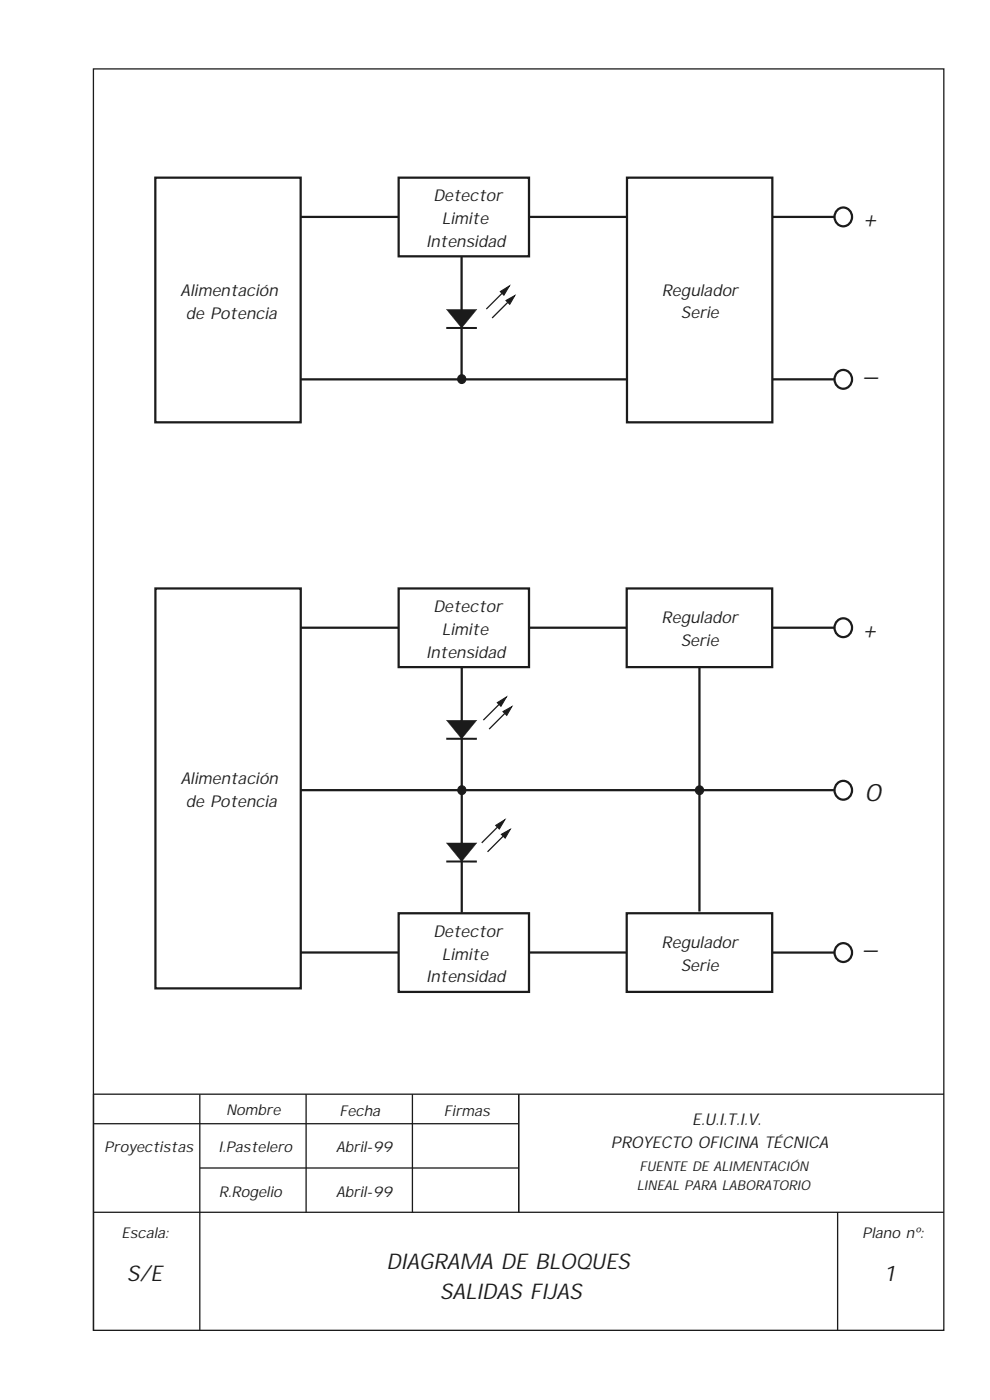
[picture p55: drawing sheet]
<svg xmlns="http://www.w3.org/2000/svg" width="210mm" height="296mm" viewBox="0 0 210 296" stroke-linecap="round" stroke-linejoin="round" font-family="sans-serif">
<defs><g id="words">
<g font-size="5.1" fill="#1f1a17">
<text x="182.5" y="48.1">+</text>
<text x="183.1" y="79.5">_</text>
<text x="182.4" y="135.1">+</text>
<text x="183.1" y="169.6">0</text>
<text x="183" y="200.9">_</text>
</g>
<g font-size="4.6" fill="#1f1a17">
<text x="81.8" y="268.5">DIAGRAMA DE BLOQUES</text>
<text x="26.9" y="271.2">S/E</text>
<text x="93.1" y="274.9">SALIDAS FIJAS</text>
<text x="187.1" y="271.2">1</text>
</g>
<g font-size="3.4" fill="#1f1a17">
<text x="91.7" y="42.6">Detector</text>
<text x="93.5" y="47.4">Limite</text>
<text x="90.2" y="52.3">Intensidad</text>
<text x="38.2" y="62.6">Alimentación</text>
<text x="140.1" y="62.6">Regulador</text>
<text x="39.3" y="67.4">de Potencia</text>
<text x="144.1" y="67.4">Serie</text>
<text x="91.7" y="129.5">Detector</text>
<text x="140" y="132">Regulador</text>
<text x="93.5" y="134.4">Limite</text>
<text x="144.1" y="136.8">Serie</text>
<text x="90.2" y="139.2">Intensidad</text>
<text x="38.2" y="166">Alimentación</text>
<text x="39.3" y="170.8">de Potencia</text>
<text x="91.7" y="198.3">Detector</text>
<text x="93.5" y="203.1">Limite</text>
<text x="140" y="200.7">Regulador</text>
<text x="90.2" y="208">Intensidad</text>
<text x="144.1" y="205.5">Serie</text>
<text x="146.5" y="238.1">E.U.I.T.I.V.</text>
<text x="129.3" y="242.9">PROYECTO OFICINA TÉCNICA</text>
</g>
<g font-size="3.1" fill="#1f1a17">
<text x="47.8" y="236.1">Nombre</text>
<text x="71.9" y="236.2">Fecha</text>
<text x="94" y="236.2">Firmas</text>
<text x="22.1" y="243.8">Proyectistas</text>
<text x="46.2" y="243.9">I.Pastelero</text>
<text x="71.2" y="243.8">Abril-99</text>
<text x="46.3" y="253.3">R.Rogelio</text>
<text x="71.2" y="253.4">Abril-99</text>
<text x="25.7" y="262">Escala:</text>
<text x="182.5" y="262">Plano nº:</text>
</g>
<g font-size="2.9" fill="#1f1a17">
<text x="134.8" y="251.8">LINEAL PARA LABORATORIO</text>
<text x="135.4" y="247.8">FUENTE DE ALIMENTACIÓN</text>
</g>
</g></defs>
<path d="M19.8 14.6h180v267h-180zM19.8 231.6h180zM19.8 237.9h90zM19.8 231.6v50M42.3 231.6v50M64.8 231.6v25M87.3 231.6v25M109.8 231.6v25M19.8 256.6h180zM42.3 247.2h67.5zM177.3 256.6v25" fill="none" stroke="#1f1a17" stroke-width=".28"/>
<g fill="none" stroke="#1f1a17" stroke-width=".48">
<path d="M32.9 37.6h30.7v51.8h-30.7zM84.4 37.6h27.6v16.7h-27.6zM132.7 37.6h30.8v51.8h-30.8zM63.6 45.9h20.7M112 45.9h20.7M163.5 45.9h13.1M177.2 44.5a1.94 1.94 0 0 1 3.1 .8 1.94 1.94 0 0 1-1.8 2.6 2.01 2.01 0 0 1-1.7-1.3 2.01 2.01 0 0 1 .4-2.1zM177.2 78.9a1.94 1.94 0 0 1 3.1 .7 1.94 1.94 0 0 1-1.8 2.7 2.01 2.01 0 0 1-1.7-1.3 2.01 2.01 0 0 1 .4-2.1zM63.6 80.3h69.2M163.5 80.3h13.1M32.9 124.6h30.8v84.6h-30.8zM63.6 132.9h20.7"/>
<path d="M84.4 124.6h27.6v16.6h-27.6zM112 132.9h20.7M132.7 124.6h30.7v16.6h-30.7zM163.5 132.9h13.1M177.2 131.5a1.94 1.94 0 0 1 3.1 .7 1.94 1.94 0 0 1-1.8 2.7 2.01 2.01 0 0 1-1.7-1.3 2.01 2.01 0 0 1 .4-2.1zM63.6 167.3h112.9M177.2 165.9a1.94 1.94 0 0 1 3.1 .7 1.94 1.94 0 0 1-1.8 2.7 2.01 2.01 0 0 1-1.7-1.3 2.01 2.01 0 0 1 .4-2.1zM84.4 193.3h27.6v16.7h-27.6zM132.7 193.3h30.7v16.7h-30.7zM63.6 201.6h20.7M112 201.6h20.7M163.5 201.6h13.1"/>
<path d="M177.2 200.2a1.94 1.94 0 0 1 3.1 .8 1.94 1.94 0 0 1-1.8 2.6 2.01 2.01 0 0 1-1.7-1.3 2.01 2.01 0 0 1 .4-2.1z"/>
</g>
<path d="M94.5 69.4h6.4" fill="none" stroke="#1f1a17" stroke-width=".43"/>
<g fill="#1f1a17">
<path d="M94.5 65.5h6.4l-3.2 3.9z"/>
<path d="M100.9 65.5l-3.2 4z" fill-rule="evenodd"/>
<path d="M94.5 65.5h6.4z" fill-rule="evenodd"/>
<path d="M94.5 65.5l3.2 4z" fill-rule="evenodd"/>
</g>
<path d="M94.5 156.4h6.4" fill="none" stroke="#1f1a17" stroke-width=".43"/>
<g fill="#1f1a17">
<path d="M94.5 152.5h6.4l-3.2 3.9z"/>
<path d="M100.9 152.4l-3.2 4z" fill-rule="evenodd"/>
<path d="M94.5 152.4l6.4 .1z" fill-rule="evenodd"/>
<path d="M94.5 152.5l3.2 3.9z" fill-rule="evenodd"/>
</g>
<path d="M94.5 182.4h6.4" fill="none" stroke="#1f1a17" stroke-width=".43"/>
<g fill="#1f1a17">
<path d="M94.5 178.4h6.4l-3.2 4z"/>
<path d="M100.9 178.4l-3.2 4z" fill-rule="evenodd"/>
<path d="M94.5 178.4l6.4 .1z" fill-rule="evenodd"/>
<path d="M94.5 178.5l3.2 3.9z" fill-rule="evenodd"/>
</g>
<path d="M97.7 54.3v25.7M97.7 141.2v52M148 141.2v51.7" fill="none" stroke="#1f1a17" stroke-width=".48"/>
<g fill="#1f1a17" stroke="#1f1a17" stroke-width=".21">
<path d="M105.9 61.7l1.9-1.2-1.1 2z" fill-rule="evenodd"/>
<path d="M105.3 148.7l1.9-1.2-1.2 2z" fill-rule="evenodd"/>
<path d="M104.9 174.7l2-1.2-1.2 2z" fill-rule="evenodd"/>
<path d="M107.1 63.6l1.9-1.1-1.1 1.9z" fill-rule="evenodd"/>
<path d="M106.5 150.6l1.8-1-1 1.8z" fill-rule="evenodd"/>
<path d="M106.1 176.6l1.9-1.1-1.1 1.9z" fill-rule="evenodd"/>
<circle cx="97.7" cy="80.2" r=".91"/>
<circle cx="148" cy="167.2" r=".91"/>
<circle cx="97.7" cy="167.2" r=".91"/>
</g>
<path d="M106.3 62.1l-3.4 3.3M107.5 64l-3.3 3.3M105.6 149.1l-3.3 3.3M106.9 151l-3.4 3.3M105.3 175.1l-3.3 3.3M106.5 177l-3.3 3.3" fill="none" stroke="#1f1a17" stroke-width=".28"/>
<use href="#words"/>
</svg>
